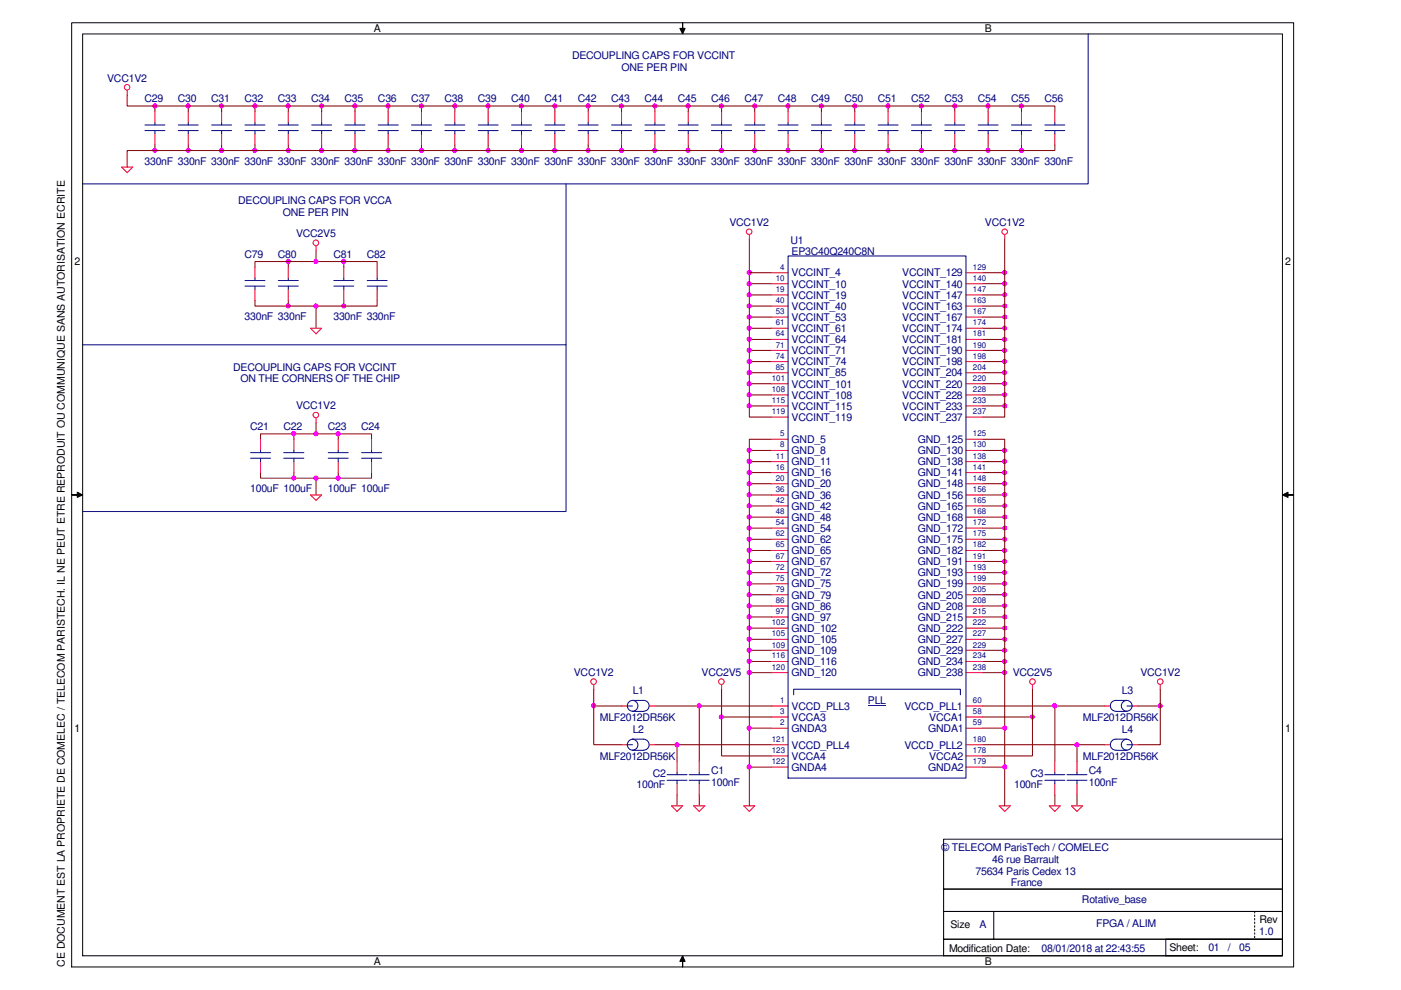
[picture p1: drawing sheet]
<svg xmlns="http://www.w3.org/2000/svg" width="297mm" height="210mm" viewBox="0 0 297 210" stroke-linecap="round" stroke-linejoin="round" font-family="sans-serif">
<defs><g id="words">
<g font-size="2.2">
<text x="79.3" y="6.8">A</text>
<text x="208.8" y="6.8">B</text>
<text x="15.8" y="56.3">2</text>
<text x="272.5" y="56.3">2</text>
<text x="15.8" y="155.2">1</text>
<text x="272.5" y="155.2">1</text>
<text x="201.5" y="196.8">Size</text>
<text x="267" y="195.7">Rev</text>
<text x="201.2" y="201.8">Modification Date:</text>
<text x="247.9" y="201.7">Sheet:</text>
<text x="13.7" y="205" transform="rotate(-90 13.7 205)">CE DOCUMENT EST LA PROPRIETE DE COMELEC / TELECOM PARISTECH. IL NE PEUT ETRE REPRODUIT OU COMMUNIQUE SANS AUTORISATION ECRITE</text>
<text x="79.3" y="204.6">A</text>
<text x="208.8" y="204.6">B</text>
</g>
<g font-size="2.2" fill="#00007f">
<text x="22.7" y="17.3">VCC1V2</text>
<text x="121.3" y="12.6">DECOUPLING CAPS FOR VCCINT</text>
<text x="131.8" y="15.1">ONE PER PIN</text>
<text x="30.6" y="21.7">C29</text>
<text x="37.7" y="21.7">C30</text>
<text x="44.8" y="21.7">C31</text>
<text x="51.9" y="21.7">C32</text>
<text x="58.9" y="21.7">C33</text>
<text x="66" y="21.7">C34</text>
<text x="73.1" y="21.7">C35</text>
<text x="80.1" y="21.7">C36</text>
<text x="87.2" y="21.7">C37</text>
<text x="94.2" y="21.7">C38</text>
<text x="101.3" y="21.7">C39</text>
<text x="108.4" y="21.7">C40</text>
<text x="115.4" y="21.7">C41</text>
<text x="122.5" y="21.7">C42</text>
<text x="129.6" y="21.7">C43</text>
<text x="136.6" y="21.7">C44</text>
<text x="143.7" y="21.7">C45</text>
<text x="150.8" y="21.7">C46</text>
<text x="157.9" y="21.7">C47</text>
<text x="164.9" y="21.7">C48</text>
<text x="172" y="21.7">C49</text>
<text x="179" y="21.7">C50</text>
<text x="186.1" y="21.7">C51</text>
<text x="193.2" y="21.7">C52</text>
<text x="200.2" y="21.7">C53</text>
<text x="207.3" y="21.7">C54</text>
<text x="214.4" y="21.7">C55</text>
<text x="221.4" y="21.7">C56</text>
<text x="30.6" y="34.9">330nF 330nF 330nF 330nF 330nF 330nF 330nF 330nF 330nF 330nF 330nF 330nF 330nF 330nF 330nF 330nF 330nF 330nF 330nF 330nF 330nF 330nF 330nF 330nF 330nF 330nF 330nF 330nF</text>
<text x="50.5" y="43.2">DECOUPLING CAPS FOR VCCA</text>
<text x="59.9" y="45.7">ONE PER PIN</text>
<text x="154.6" y="47.9">VCC1V2</text>
<text x="208.8" y="47.9">VCC1V2</text>
<text x="62.8" y="50.2">VCC2V5</text>
<text x="167.6" y="51.8">U1</text>
<text x="51.9" y="54.7">C79</text>
<text x="58.9" y="54.7">C80</text>
<text x="70.7" y="54.7">C81</text>
<text x="77.8" y="54.7">C82</text>
<text x="167.8" y="54.1">EP3C40Q240C8N</text>
<text x="167.8" y="58.6">VCCINT_4</text>
<text x="191.3" y="58.6">VCCINT_129</text>
<text x="167.8" y="61">VCCINT_10</text>
<text x="167.8" y="63.3">VCCINT_19</text>
<text x="167.8" y="65.7">VCCINT_40</text>
<text x="191.3" y="61">VCCINT_140</text>
<text x="191.3" y="63.3">VCCINT_147</text>
<text x="191.3" y="65.7">VCCINT_163</text>
<text x="51.9" y="67.9">330nF 330nF</text>
<text x="70.7" y="67.9">330nF 330nF</text>
<text x="167.8" y="68">VCCINT_53</text>
<text x="167.8" y="70.4">VCCINT_61</text>
<text x="191.3" y="68">VCCINT_167</text>
<text x="191.3" y="70.4">VCCINT_174</text>
<text x="167.8" y="72.7">VCCINT_64</text>
<text x="167.8" y="75.1">VCCINT_71</text>
<text x="167.8" y="77.4">VCCINT_74</text>
<text x="191.3" y="72.7">VCCINT_181</text>
<text x="191.3" y="75.1">VCCINT_190</text>
<text x="191.3" y="77.4">VCCINT_198</text>
<text x="49.4" y="78.6">DECOUPLING CAPS FOR VCCINT</text>
<text x="51" y="81">ON THE CORNERS OF THE CHIP</text>
<text x="167.8" y="79.8">VCCINT_85</text>
<text x="167.8" y="82.2">VCCINT_101</text>
<text x="191.3" y="79.8">VCCINT_204</text>
<text x="191.3" y="82.2">VCCINT_220</text>
<text x="62.8" y="86.8">VCC1V2</text>
<text x="167.8" y="84.5">VCCINT_108</text>
<text x="167.8" y="86.9">VCCINT_115</text>
<text x="167.8" y="89.2">VCCINT_119</text>
<text x="191.3" y="84.5">VCCINT_228</text>
<text x="191.3" y="86.9">VCCINT_233</text>
<text x="191.3" y="89.2">VCCINT_237</text>
<text x="53" y="91.1">C21</text>
<text x="60.1" y="91.1">C22</text>
<text x="69.5" y="91.1">C23</text>
<text x="76.6" y="91.1">C24</text>
<text x="167.8" y="93.9">GND_5</text>
<text x="194.6" y="93.9">GND_125</text>
<text x="167.8" y="101">GND_16</text>
<text x="167.8" y="98.6">GND_11</text>
<text x="167.8" y="96.3">GND_8</text>
<text x="194.6" y="101">GND_141</text>
<text x="194.6" y="98.6">GND_138</text>
<text x="194.6" y="96.3">GND_130</text>
<text x="53" y="104.4">100uF 100uF</text>
<text x="69.5" y="104.4">100uF 100uF</text>
<text x="167.8" y="105.7">GND_36</text>
<text x="167.8" y="103.3">GND_20</text>
<text x="194.6" y="105.7">GND_156</text>
<text x="194.6" y="103.3">GND_148</text>
<text x="167.8" y="112.8">GND_54</text>
<text x="167.8" y="110.4">GND_48</text>
<text x="167.8" y="108.1">GND_42</text>
<text x="194.6" y="112.8">GND_172</text>
<text x="194.6" y="110.4">GND_168</text>
<text x="194.6" y="108.1">GND_165</text>
<text x="167.8" y="119.8">GND_67</text>
<text x="167.8" y="117.5">GND_65</text>
<text x="167.8" y="115.1">GND_62</text>
<text x="194.6" y="119.8">GND_191</text>
<text x="194.6" y="117.5">GND_182</text>
<text x="194.6" y="115.1">GND_175</text>
<text x="167.8" y="124.5">GND_75</text>
<text x="167.8" y="122.2">GND_72</text>
<text x="194.6" y="124.5">GND_199</text>
<text x="194.6" y="122.2">GND_193</text>
<text x="167.8" y="131.6">GND_97</text>
<text x="167.8" y="129.2">GND_86</text>
<text x="167.8" y="126.9">GND_79</text>
<text x="194.6" y="131.6">GND_215</text>
<text x="194.6" y="129.2">GND_208</text>
<text x="194.6" y="126.9">GND_205</text>
<text x="167.8" y="136.3">GND_105</text>
<text x="167.8" y="134">GND_102</text>
<text x="194.6" y="136.3">GND_227</text>
<text x="194.6" y="134">GND_222</text>
<text x="121.7" y="143.3">VCC1V2</text>
<text x="148.8" y="143.3">VCC2V5</text>
<text x="167.8" y="143.4">GND_120</text>
<text x="167.8" y="141.1">GND_116</text>
<text x="167.8" y="138.7">GND_109</text>
<text x="194.6" y="143.4">GND_238</text>
<text x="194.6" y="141.1">GND_234</text>
<text x="194.6" y="138.7">GND_229</text>
<text x="214.7" y="143.3">VCC2V5</text>
<text x="241.8" y="143.3">VCC1V2</text>
<text x="134.2" y="147.2">L1</text>
<text x="184" y="149.3">PLL</text>
<text x="237.9" y="147.2">L3</text>
<text x="127.2" y="152.9">MLF2012DR56K</text>
<text x="134.2" y="155.4">L2</text>
<text x="167.8" y="152.8">VCCA3</text>
<text x="167.8" y="155.2">GNDA3</text>
<text x="167.8" y="150.5">VCCD_PLL3</text>
<text x="191.8" y="150.5">VCCD_PLL1</text>
<text x="196.8" y="155.2">GNDA1</text>
<text x="197" y="152.8">VCCA1</text>
<text x="229.6" y="152.9">MLF2012DR56K</text>
<text x="237.9" y="155.4">L4</text>
<text x="127.2" y="161.1">MLF2012DR56K</text>
<text x="167.8" y="161">VCCA4</text>
<text x="167.8" y="158.7">VCCD_PLL4</text>
<text x="191.8" y="158.7">VCCD_PLL2</text>
<text x="197" y="161">VCCA2</text>
<text x="229.6" y="161.1">MLF2012DR56K</text>
<text x="135" y="167">100nF</text>
<text x="138.4" y="164.7">C2</text>
<text x="150.8" y="166.8">100nF</text>
<text x="150.8" y="164.2">C1</text>
<text x="167.8" y="163.4">GNDA4</text>
<text x="196.8" y="163.4">GNDA2</text>
<text x="215" y="167">100nF</text>
<text x="218.5" y="164.7">C3</text>
<text x="230.8" y="166.8">100nF</text>
<text x="230.8" y="164.2">C4</text>
<text x="199.6" y="180.4">© TELECOM ParisTech / COMELEC</text>
<text x="206.8" y="185.4">75634 Paris Cedex 13</text>
<text x="210.4" y="182.9">46 rue Barrault</text>
<text x="214.3" y="187.9">France</text>
<text x="229.4" y="191.6">Rotative_base</text>
<text x="207.6" y="196.8">A</text>
<text x="232.4" y="196.5">FPGA / ALIM</text>
<text x="220.8" y="201.8">08/01/2018 at 22:43:55</text>
<text x="256.2" y="201.7">01</text>
<text x="260.3" y="201.7">/</text>
<text x="262.7" y="201.7">05</text>
<text x="267" y="198.2">1.0</text>
</g>
<g font-size="1.7" fill="#00007f">
<text x="164.5" y="59.6">10</text>
<text x="165.4" y="57.2">4</text>
<text x="206.3" y="57.2">129</text>
<text x="206.3" y="59.6">140</text>
<text x="164.5" y="61.9">19</text>
<text x="164.5" y="64.3">40</text>
<text x="206.3" y="61.9">147</text>
<text x="206.3" y="64.3">163</text>
<text x="164.5" y="66.6">53</text>
<text x="164.5" y="69">61</text>
<text x="164.5" y="71.3">64</text>
<text x="206.3" y="66.6">167</text>
<text x="206.3" y="69">174</text>
<text x="206.3" y="71.3">181</text>
<text x="164.5" y="73.7">71</text>
<text x="164.5" y="76">74</text>
<text x="206.3" y="73.7">190</text>
<text x="206.3" y="76">198</text>
<text x="163.7" y="80.8">101</text>
<text x="163.7" y="83.1">108</text>
<text x="164.5" y="78.4">85</text>
<text x="206.3" y="78.4">204</text>
<text x="206.3" y="80.8">220</text>
<text x="206.3" y="83.1">228</text>
<text x="163.7" y="85.5">115</text>
<text x="163.7" y="87.8">119</text>
<text x="206.3" y="85.5">233</text>
<text x="206.3" y="87.8">237</text>
<text x="165.4" y="92.5">5</text>
<text x="165.4" y="94.9">8</text>
<text x="206.3" y="92.5">125</text>
<text x="206.3" y="94.9">130</text>
<text x="164.5" y="97.2">11</text>
<text x="164.5" y="99.6">16</text>
<text x="164.5" y="101.9">20</text>
<text x="206.3" y="97.2">138</text>
<text x="206.3" y="99.6">141</text>
<text x="206.3" y="101.9">148</text>
<text x="164.5" y="104.3">36</text>
<text x="164.5" y="106.6">42</text>
<text x="206.3" y="104.3">156</text>
<text x="206.3" y="106.6">165</text>
<text x="164.5" y="109">48</text>
<text x="164.5" y="111.4">54</text>
<text x="164.5" y="113.7">62</text>
<text x="206.3" y="109">168</text>
<text x="206.3" y="111.4">172</text>
<text x="206.3" y="113.7">175</text>
<text x="164.5" y="116.1">65</text>
<text x="164.5" y="118.4">67</text>
<text x="206.3" y="116.1">182</text>
<text x="206.3" y="118.4">191</text>
<text x="164.5" y="120.8">72</text>
<text x="164.5" y="123.1">75</text>
<text x="164.5" y="125.5">79</text>
<text x="206.3" y="120.8">193</text>
<text x="206.3" y="123.1">199</text>
<text x="206.3" y="125.5">205</text>
<text x="164.5" y="127.8">86</text>
<text x="164.5" y="130.2">97</text>
<text x="206.3" y="127.8">208</text>
<text x="206.3" y="130.2">215</text>
<text x="163.7" y="132.5">102</text>
<text x="163.7" y="134.9">105</text>
<text x="163.7" y="137.3">109</text>
<text x="206.3" y="132.5">222</text>
<text x="206.3" y="134.9">227</text>
<text x="206.3" y="137.3">229</text>
<text x="163.7" y="139.6">116</text>
<text x="163.7" y="142">120</text>
<text x="206.3" y="139.6">234</text>
<text x="206.3" y="142">238</text>
<text x="165.4" y="149.1">1</text>
<text x="206.3" y="149.1">60</text>
<text x="165.4" y="151.4">3</text>
<text x="165.4" y="153.8">2</text>
<text x="206.3" y="151.4">58</text>
<text x="206.3" y="153.8">59</text>
<text x="163.7" y="157.3">121</text>
<text x="163.7" y="159.6">123</text>
<text x="206.3" y="157.3">180</text>
<text x="206.3" y="159.6">178</text>
<text x="163.7" y="162">122</text>
<text x="206.3" y="162">179</text>
</g>
</g></defs>
<path d="M208.3 95.5h4.7" fill="none" stroke="#7f0000" stroke-width=".21"/>
<circle cx="213" cy="95.5" r=".44" fill="#f0f"/>
<circle cx="213" cy="95.5" r=".44" fill="none" stroke="#f0f" stroke-width=".21"/>
<path d="M208.3 97.9h4.7" fill="none" stroke="#7f0000" stroke-width=".21"/>
<circle cx="213" cy="97.8" r=".45" fill="#f0f"/>
<circle cx="213" cy="97.8" r=".45" fill="none" stroke="#f0f" stroke-width=".21"/>
<path d="M208.3 100.2h4.7" fill="none" stroke="#7f0000" stroke-width=".21"/>
<circle cx="213" cy="100.2" r=".44" fill="#f0f"/>
<circle cx="213" cy="100.2" r=".44" fill="none" stroke="#f0f" stroke-width=".21"/>
<path d="M208.3 102.6h4.7" fill="none" stroke="#7f0000" stroke-width=".21"/>
<circle cx="213" cy="102.6" r=".44" fill="#f0f"/>
<circle cx="213" cy="102.6" r=".44" fill="none" stroke="#f0f" stroke-width=".21"/>
<path d="M208.3 104.9h4.7" fill="none" stroke="#7f0000" stroke-width=".21"/>
<circle cx="213" cy="104.9" r=".45" fill="#f0f"/>
<circle cx="213" cy="104.9" r=".45" fill="none" stroke="#f0f" stroke-width=".21"/>
<path d="M208.3 107.3h4.7" fill="none" stroke="#7f0000" stroke-width=".21"/>
<circle cx="213" cy="107.3" r=".44" fill="#f0f"/>
<circle cx="213" cy="107.3" r=".44" fill="none" stroke="#f0f" stroke-width=".21"/>
<path d="M208.3 109.6h4.7" fill="none" stroke="#7f0000" stroke-width=".21"/>
<circle cx="213" cy="109.6" r=".44" fill="#f0f"/>
<circle cx="213" cy="109.6" r=".44" fill="none" stroke="#f0f" stroke-width=".21"/>
<path d="M208.3 112h4.7" fill="none" stroke="#7f0000" stroke-width=".21"/>
<circle cx="213" cy="112" r=".44" fill="#f0f"/>
<circle cx="213" cy="112" r=".44" fill="none" stroke="#f0f" stroke-width=".21"/>
<path d="M208.3 114.3h4.7" fill="none" stroke="#7f0000" stroke-width=".21"/>
<circle cx="213" cy="114.3" r=".44" fill="#f0f"/>
<circle cx="213" cy="114.3" r=".44" fill="none" stroke="#f0f" stroke-width=".21"/>
<path d="M208.3 116.7h4.7" fill="none" stroke="#7f0000" stroke-width=".21"/>
<circle cx="213" cy="116.7" r=".44" fill="#f0f"/>
<circle cx="213" cy="116.7" r=".44" fill="none" stroke="#f0f" stroke-width=".21"/>
<path d="M208.3 119h4.7" fill="none" stroke="#7f0000" stroke-width=".21"/>
<circle cx="213" cy="119" r=".44" fill="#f0f"/>
<circle cx="213" cy="119" r=".44" fill="none" stroke="#f0f" stroke-width=".21"/>
<path d="M208.3 121.4h4.7" fill="none" stroke="#7f0000" stroke-width=".21"/>
<circle cx="213" cy="121.4" r=".44" fill="#f0f"/>
<circle cx="213" cy="121.4" r=".44" fill="none" stroke="#f0f" stroke-width=".21"/>
<path d="M208.3 123.8h4.7" fill="none" stroke="#7f0000" stroke-width=".21"/>
<circle cx="213" cy="123.7" r=".45" fill="#f0f"/>
<circle cx="213" cy="123.7" r=".45" fill="none" stroke="#f0f" stroke-width=".21"/>
<path d="M208.3 126.1h4.7" fill="none" stroke="#7f0000" stroke-width=".21"/>
<circle cx="213" cy="126.1" r=".44" fill="#f0f"/>
<circle cx="213" cy="126.1" r=".44" fill="none" stroke="#f0f" stroke-width=".21"/>
<path d="M208.3 128.5h4.7" fill="none" stroke="#7f0000" stroke-width=".21"/>
<circle cx="213" cy="128.5" r=".44" fill="#f0f"/>
<circle cx="213" cy="128.5" r=".44" fill="none" stroke="#f0f" stroke-width=".21"/>
<path d="M208.3 130.8h4.7" fill="none" stroke="#7f0000" stroke-width=".21"/>
<circle cx="213" cy="130.8" r=".44" fill="#f0f"/>
<circle cx="213" cy="130.8" r=".44" fill="none" stroke="#f0f" stroke-width=".21"/>
<path d="M208.3 133.2h4.7" fill="none" stroke="#7f0000" stroke-width=".21"/>
<circle cx="213" cy="133.2" r=".44" fill="#f0f"/>
<circle cx="213" cy="133.2" r=".44" fill="none" stroke="#f0f" stroke-width=".21"/>
<path d="M208.3 135.6h4.7" fill="none" stroke="#7f0000" stroke-width=".21"/>
<circle cx="213" cy="135.5" r=".44" fill="#f0f"/>
<circle cx="213" cy="135.5" r=".44" fill="none" stroke="#f0f" stroke-width=".21"/>
<path d="M208.3 137.9h4.7" fill="none" stroke="#7f0000" stroke-width=".21"/>
<circle cx="213" cy="137.9" r=".44" fill="#f0f"/>
<circle cx="213" cy="137.9" r=".44" fill="none" stroke="#f0f" stroke-width=".21"/>
<path d="M208.3 140.3h4.7" fill="none" stroke="#7f0000" stroke-width=".21"/>
<circle cx="213" cy="140.2" r=".44" fill="#f0f"/>
<circle cx="213" cy="140.2" r=".44" fill="none" stroke="#f0f" stroke-width=".21"/>
<path d="M208.3 142.6h4.7" fill="none" stroke="#7f0000" stroke-width=".21"/>
<circle cx="213" cy="142.6" r=".44" fill="#f0f"/>
<circle cx="213" cy="142.6" r=".44" fill="none" stroke="#f0f" stroke-width=".21"/>
<path d="M158.9 95.5h4.7" fill="none" stroke="#7f0000" stroke-width=".21"/>
<circle cx="158.8" cy="95.5" r=".45" fill="#f0f"/>
<circle cx="158.8" cy="95.5" r=".45" fill="none" stroke="#f0f" stroke-width=".21"/>
<path d="M158.9 97.9h4.7" fill="none" stroke="#7f0000" stroke-width=".21"/>
<circle cx="158.8" cy="97.8" r=".46" fill="#f0f"/>
<circle cx="158.8" cy="97.8" r=".46" fill="none" stroke="#f0f" stroke-width=".21"/>
<path d="M158.9 100.2h4.7" fill="none" stroke="#7f0000" stroke-width=".21"/>
<circle cx="158.8" cy="100.2" r=".46" fill="#f0f"/>
<circle cx="158.8" cy="100.2" r=".46" fill="none" stroke="#f0f" stroke-width=".21"/>
<path d="M158.9 102.6h4.7" fill="none" stroke="#7f0000" stroke-width=".21"/>
<circle cx="158.8" cy="102.6" r=".45" fill="#f0f"/>
<circle cx="158.8" cy="102.6" r=".45" fill="none" stroke="#f0f" stroke-width=".21"/>
<path d="M158.9 104.9h4.7" fill="none" stroke="#7f0000" stroke-width=".21"/>
<circle cx="158.8" cy="104.9" r=".46" fill="#f0f"/>
<circle cx="158.8" cy="104.9" r=".46" fill="none" stroke="#f0f" stroke-width=".21"/>
<path d="M158.9 107.3h4.7" fill="none" stroke="#7f0000" stroke-width=".21"/>
<circle cx="158.8" cy="107.3" r=".45" fill="#f0f"/>
<circle cx="158.8" cy="107.3" r=".45" fill="none" stroke="#f0f" stroke-width=".21"/>
<path d="M158.9 109.6h4.7" fill="none" stroke="#7f0000" stroke-width=".21"/>
<circle cx="158.8" cy="109.6" r=".46" fill="#f0f"/>
<circle cx="158.8" cy="109.6" r=".46" fill="none" stroke="#f0f" stroke-width=".21"/>
<path d="M158.9 112h4.7" fill="none" stroke="#7f0000" stroke-width=".21"/>
<circle cx="158.8" cy="112" r=".46" fill="#f0f"/>
<circle cx="158.8" cy="112" r=".46" fill="none" stroke="#f0f" stroke-width=".21"/>
<path d="M158.9 114.3h4.7" fill="none" stroke="#7f0000" stroke-width=".21"/>
<circle cx="158.8" cy="114.3" r=".45" fill="#f0f"/>
<circle cx="158.8" cy="114.3" r=".45" fill="none" stroke="#f0f" stroke-width=".21"/>
<path d="M158.9 116.7h4.7" fill="none" stroke="#7f0000" stroke-width=".21"/>
<circle cx="158.8" cy="116.7" r=".46" fill="#f0f"/>
<circle cx="158.8" cy="116.7" r=".46" fill="none" stroke="#f0f" stroke-width=".21"/>
<path d="M158.9 119h4.7" fill="none" stroke="#7f0000" stroke-width=".21"/>
<circle cx="158.8" cy="119" r=".46" fill="#f0f"/>
<circle cx="158.8" cy="119" r=".46" fill="none" stroke="#f0f" stroke-width=".21"/>
<path d="M158.9 121.4h4.7" fill="none" stroke="#7f0000" stroke-width=".21"/>
<circle cx="158.8" cy="121.4" r=".45" fill="#f0f"/>
<circle cx="158.8" cy="121.4" r=".45" fill="none" stroke="#f0f" stroke-width=".21"/>
<path d="M158.9 123.8h4.7" fill="none" stroke="#7f0000" stroke-width=".21"/>
<circle cx="158.8" cy="123.7" r=".46" fill="#f0f"/>
<circle cx="158.8" cy="123.7" r=".46" fill="none" stroke="#f0f" stroke-width=".21"/>
<path d="M158.9 126.1h4.7" fill="none" stroke="#7f0000" stroke-width=".21"/>
<circle cx="158.8" cy="126.1" r=".45" fill="#f0f"/>
<circle cx="158.8" cy="126.1" r=".45" fill="none" stroke="#f0f" stroke-width=".21"/>
<path d="M158.9 128.5h4.7" fill="none" stroke="#7f0000" stroke-width=".21"/>
<circle cx="158.8" cy="128.5" r=".46" fill="#f0f"/>
<circle cx="158.8" cy="128.5" r=".46" fill="none" stroke="#f0f" stroke-width=".21"/>
<path d="M158.9 130.8h4.7" fill="none" stroke="#7f0000" stroke-width=".21"/>
<circle cx="158.8" cy="130.8" r=".46" fill="#f0f"/>
<circle cx="158.8" cy="130.8" r=".46" fill="none" stroke="#f0f" stroke-width=".21"/>
<path d="M158.9 133.2h4.7" fill="none" stroke="#7f0000" stroke-width=".21"/>
<circle cx="158.8" cy="133.2" r=".45" fill="#f0f"/>
<circle cx="158.8" cy="133.2" r=".45" fill="none" stroke="#f0f" stroke-width=".21"/>
<path d="M158.9 135.6h4.7" fill="none" stroke="#7f0000" stroke-width=".21"/>
<circle cx="158.8" cy="135.5" r=".46" fill="#f0f"/>
<circle cx="158.8" cy="135.5" r=".46" fill="none" stroke="#f0f" stroke-width=".21"/>
<path d="M158.9 137.9h4.7" fill="none" stroke="#7f0000" stroke-width=".21"/>
<circle cx="158.8" cy="137.9" r=".46" fill="#f0f"/>
<circle cx="158.8" cy="137.9" r=".46" fill="none" stroke="#f0f" stroke-width=".21"/>
<path d="M158.9 140.3h4.7" fill="none" stroke="#7f0000" stroke-width=".21"/>
<circle cx="158.8" cy="140.2" r=".45" fill="#f0f"/>
<circle cx="158.8" cy="140.2" r=".45" fill="none" stroke="#f0f" stroke-width=".21"/>
<path d="M158.9 142.6h4.7" fill="none" stroke="#7f0000" stroke-width=".21"/>
<circle cx="158.8" cy="142.6" r=".46" fill="#f0f"/>
<circle cx="158.8" cy="142.6" r=".46" fill="none" stroke="#f0f" stroke-width=".21"/>
<path d="M158.9 60.2h4.7" fill="none" stroke="#7f0000" stroke-width=".21"/>
<circle cx="158.8" cy="60.2" r=".46" fill="#f0f"/>
<circle cx="158.8" cy="60.2" r=".46" fill="none" stroke="#f0f" stroke-width=".21"/>
<path d="M158.9 62.5h4.7" fill="none" stroke="#7f0000" stroke-width=".21"/>
<circle cx="158.8" cy="62.5" r=".45" fill="#f0f"/>
<circle cx="158.8" cy="62.5" r=".45" fill="none" stroke="#f0f" stroke-width=".21"/>
<path d="M158.9 64.9h4.7" fill="none" stroke="#7f0000" stroke-width=".21"/>
<circle cx="158.8" cy="64.9" r=".46" fill="#f0f"/>
<circle cx="158.8" cy="64.9" r=".46" fill="none" stroke="#f0f" stroke-width=".21"/>
<path d="M158.9 67.2h4.7" fill="none" stroke="#7f0000" stroke-width=".21"/>
<circle cx="158.8" cy="67.2" r=".46" fill="#f0f"/>
<circle cx="158.8" cy="67.2" r=".46" fill="none" stroke="#f0f" stroke-width=".21"/>
<path d="M158.9 69.6h4.7" fill="none" stroke="#7f0000" stroke-width=".21"/>
<circle cx="158.8" cy="69.6" r=".45" fill="#f0f"/>
<circle cx="158.8" cy="69.6" r=".45" fill="none" stroke="#f0f" stroke-width=".21"/>
<path d="M158.9 72h4.7" fill="none" stroke="#7f0000" stroke-width=".21"/>
<circle cx="158.8" cy="71.9" r=".46" fill="#f0f"/>
<circle cx="158.8" cy="71.9" r=".46" fill="none" stroke="#f0f" stroke-width=".21"/>
<path d="M158.9 74.3h4.7" fill="none" stroke="#7f0000" stroke-width=".21"/>
<circle cx="158.8" cy="74.3" r=".46" fill="#f0f"/>
<circle cx="158.8" cy="74.3" r=".46" fill="none" stroke="#f0f" stroke-width=".21"/>
<path d="M158.9 76.7h4.7" fill="none" stroke="#7f0000" stroke-width=".21"/>
<circle cx="158.8" cy="76.6" r=".45" fill="#f0f"/>
<circle cx="158.8" cy="76.6" r=".45" fill="none" stroke="#f0f" stroke-width=".21"/>
<path d="M158.9 79h4.7" fill="none" stroke="#7f0000" stroke-width=".21"/>
<circle cx="158.8" cy="79" r=".46" fill="#f0f"/>
<circle cx="158.8" cy="79" r=".46" fill="none" stroke="#f0f" stroke-width=".21"/>
<path d="M158.9 81.4h4.7" fill="none" stroke="#7f0000" stroke-width=".21"/>
<circle cx="158.8" cy="81.3" r=".45" fill="#f0f"/>
<circle cx="158.8" cy="81.3" r=".45" fill="none" stroke="#f0f" stroke-width=".21"/>
<path d="M158.9 83.7h4.7" fill="none" stroke="#7f0000" stroke-width=".21"/>
<circle cx="158.8" cy="83.7" r=".46" fill="#f0f"/>
<circle cx="158.8" cy="83.7" r=".46" fill="none" stroke="#f0f" stroke-width=".21"/>
<path d="M158.9 86.1h4.7" fill="none" stroke="#7f0000" stroke-width=".21"/>
<circle cx="158.8" cy="86" r=".46" fill="#f0f"/>
<circle cx="158.8" cy="86" r=".46" fill="none" stroke="#f0f" stroke-width=".21"/>
<path d="M158.9 57.8v30.6h4.7" fill="none" stroke="#7f0000" stroke-width=".21"/>
<circle cx="158.8" cy="57.8" r=".46" fill="#f0f"/>
<circle cx="158.8" cy="57.8" r=".46" fill="none" stroke="#f0f" stroke-width=".21"/>
<path d="M208.3 57.8h4.7" fill="none" stroke="#7f0000" stroke-width=".21"/>
<circle cx="213" cy="57.8" r=".44" fill="#f0f"/>
<circle cx="213" cy="57.8" r=".44" fill="none" stroke="#f0f" stroke-width=".21"/>
<path d="M208.3 60.2h4.7" fill="none" stroke="#7f0000" stroke-width=".21"/>
<circle cx="213" cy="60.2" r=".45" fill="#f0f"/>
<circle cx="213" cy="60.2" r=".45" fill="none" stroke="#f0f" stroke-width=".21"/>
<path d="M208.3 62.5h4.7" fill="none" stroke="#7f0000" stroke-width=".21"/>
<circle cx="213" cy="62.5" r=".44" fill="#f0f"/>
<circle cx="213" cy="62.5" r=".44" fill="none" stroke="#f0f" stroke-width=".21"/>
<path d="M208.3 64.9h4.7" fill="none" stroke="#7f0000" stroke-width=".21"/>
<circle cx="213" cy="64.9" r=".44" fill="#f0f"/>
<circle cx="213" cy="64.9" r=".44" fill="none" stroke="#f0f" stroke-width=".21"/>
<path d="M208.3 67.2h4.7" fill="none" stroke="#7f0000" stroke-width=".21"/>
<circle cx="213" cy="67.2" r=".44" fill="#f0f"/>
<circle cx="213" cy="67.2" r=".44" fill="none" stroke="#f0f" stroke-width=".21"/>
<path d="M208.3 69.6h4.7" fill="none" stroke="#7f0000" stroke-width=".21"/>
<circle cx="213" cy="69.6" r=".44" fill="#f0f"/>
<circle cx="213" cy="69.6" r=".44" fill="none" stroke="#f0f" stroke-width=".21"/>
<path d="M208.3 72h4.7" fill="none" stroke="#7f0000" stroke-width=".21"/>
<circle cx="213" cy="71.9" r=".44" fill="#f0f"/>
<circle cx="213" cy="71.9" r=".44" fill="none" stroke="#f0f" stroke-width=".21"/>
<path d="M208.3 74.3h4.7" fill="none" stroke="#7f0000" stroke-width=".21"/>
<circle cx="213" cy="74.3" r=".44" fill="#f0f"/>
<circle cx="213" cy="74.3" r=".44" fill="none" stroke="#f0f" stroke-width=".21"/>
<path d="M208.3 76.7h4.7" fill="none" stroke="#7f0000" stroke-width=".21"/>
<circle cx="213" cy="76.6" r=".44" fill="#f0f"/>
<circle cx="213" cy="76.6" r=".44" fill="none" stroke="#f0f" stroke-width=".21"/>
<path d="M208.3 79h4.7" fill="none" stroke="#7f0000" stroke-width=".21"/>
<circle cx="213" cy="79" r=".45" fill="#f0f"/>
<circle cx="213" cy="79" r=".45" fill="none" stroke="#f0f" stroke-width=".21"/>
<path d="M208.3 81.4h4.7" fill="none" stroke="#7f0000" stroke-width=".21"/>
<circle cx="213" cy="81.3" r=".44" fill="#f0f"/>
<circle cx="213" cy="81.3" r=".44" fill="none" stroke="#f0f" stroke-width=".21"/>
<path d="M208.3 83.7h4.7" fill="none" stroke="#7f0000" stroke-width=".21"/>
<circle cx="213" cy="83.7" r=".44" fill="#f0f"/>
<circle cx="213" cy="83.7" r=".44" fill="none" stroke="#f0f" stroke-width=".21"/>
<path d="M208.3 86.1h4.7" fill="none" stroke="#7f0000" stroke-width=".21"/>
<circle cx="213" cy="86" r=".44" fill="#f0f"/>
<circle cx="213" cy="86" r=".44" fill="none" stroke="#f0f" stroke-width=".21"/>
<path d="M158.9 50.8v7h4.7M213 50.8v37.6h-4.7M153 152h10.6" fill="none" stroke="#7f0000" stroke-width=".21"/>
<circle cx="153" cy="152" r=".45" fill="#f0f"/>
<circle cx="153" cy="152" r=".45" fill="none" stroke="#f0f" stroke-width=".21"/>
<path d="M153 146.1v14.2h10.6M208.3 152h10.6" fill="none" stroke="#7f0000" stroke-width=".21"/>
<circle cx="218.9" cy="152" r=".44" fill="#f0f"/>
<circle cx="218.9" cy="152" r=".44" fill="none" stroke="#f0f" stroke-width=".21"/>
<path d="M163.6 93.1h-4.7v77.8M218.9 146.1v14.2h-10.6M158.9 162.6h4.7" fill="none" stroke="#7f0000" stroke-width=".21"/>
<circle cx="158.8" cy="162.6" r=".46" fill="#f0f"/>
<circle cx="158.8" cy="162.6" r=".46" fill="none" stroke="#f0f" stroke-width=".21"/>
<path d="M158.9 154.4h4.7" fill="none" stroke="#7f0000" stroke-width=".21"/>
<circle cx="158.8" cy="154.4" r=".46" fill="#f0f"/>
<circle cx="158.8" cy="154.4" r=".46" fill="none" stroke="#f0f" stroke-width=".21"/>
<path d="M208.3 93.1h4.7v77.8M208.3 154.4h4.7" fill="none" stroke="#7f0000" stroke-width=".21"/>
<circle cx="213" cy="154.4" r=".44" fill="#f0f"/>
<circle cx="213" cy="154.4" r=".44" fill="none" stroke="#f0f" stroke-width=".21"/>
<path d="M208.3 162.6h4.7" fill="none" stroke="#7f0000" stroke-width=".21"/>
<circle cx="213" cy="162.6" r=".45" fill="#f0f"/>
<circle cx="213" cy="162.6" r=".45" fill="none" stroke="#f0f" stroke-width=".21"/>
<path d="M125.9 149.7h5.9M138.8 149.7h24.8" fill="none" stroke="#7f0000" stroke-width=".21"/>
<circle cx="125.9" cy="149.6" r=".46" fill="#f0f"/>
<circle cx="125.9" cy="149.6" r=".46" fill="none" stroke="#f0f" stroke-width=".21"/>
<path d="M125.9 146.1v11.8h5.9M138.8 157.9h24.8M148.2 149.7v11.8" fill="none" stroke="#7f0000" stroke-width=".21"/>
<circle cx="148.2" cy="149.6" r=".45" fill="#f0f"/>
<circle cx="148.2" cy="149.6" r=".45" fill="none" stroke="#f0f" stroke-width=".21"/>
<path d="M143.5 157.9v3.6M148.2 168.5v2.4" fill="none" stroke="#7f0000" stroke-width=".21"/>
<circle cx="143.5" cy="157.9" r=".45" fill="#f0f"/>
<circle cx="143.5" cy="157.9" r=".45" fill="none" stroke="#f0f" stroke-width=".21"/>
<path d="M208.3 149.7h25.9M223.6 149.7v11.8M143.5 168.5v2.4" fill="none" stroke="#7f0000" stroke-width=".21"/>
<circle cx="223.6" cy="149.6" r=".46" fill="#f0f"/>
<circle cx="223.6" cy="149.6" r=".46" fill="none" stroke="#f0f" stroke-width=".21"/>
<path d="M241.3 149.7h4.7" fill="none" stroke="#7f0000" stroke-width=".21"/>
<circle cx="246" cy="149.6" r=".45" fill="#f0f"/>
<circle cx="246" cy="149.6" r=".45" fill="none" stroke="#f0f" stroke-width=".21"/>
<path d="M208.3 157.9h25.9M228.3 157.9v3.6M246 146.1v11.8h-4.7" fill="none" stroke="#7f0000" stroke-width=".21"/>
<circle cx="228.3" cy="157.9" r=".45" fill="#f0f"/>
<circle cx="228.3" cy="157.9" r=".45" fill="none" stroke="#f0f" stroke-width=".21"/>
<path d="M32.8 22.5v1.2M223.6 168.5v2.4M228.3 168.5v2.4" fill="none" stroke="#7f0000" stroke-width=".21"/>
<circle cx="32.8" cy="22.5" r=".44" fill="#f0f"/>
<circle cx="32.8" cy="22.5" r=".44" fill="none" stroke="#f0f" stroke-width=".21"/>
<path d="M39.9 22.5v1.2" fill="none" stroke="#7f0000" stroke-width=".21"/>
<circle cx="39.9" cy="22.5" r=".45" fill="#f0f"/>
<circle cx="39.9" cy="22.5" r=".45" fill="none" stroke="#f0f" stroke-width=".21"/>
<path d="M47 22.5v1.2" fill="none" stroke="#7f0000" stroke-width=".21"/>
<circle cx="47" cy="22.5" r=".45" fill="#f0f"/>
<circle cx="47" cy="22.5" r=".45" fill="none" stroke="#f0f" stroke-width=".21"/>
<path d="M54.1 22.5v1.2" fill="none" stroke="#7f0000" stroke-width=".21"/>
<circle cx="54" cy="22.5" r=".45" fill="#f0f"/>
<circle cx="54" cy="22.5" r=".45" fill="none" stroke="#f0f" stroke-width=".21"/>
<path d="M61.1 22.5v1.2" fill="none" stroke="#7f0000" stroke-width=".21"/>
<circle cx="61.1" cy="22.5" r=".45" fill="#f0f"/>
<circle cx="61.1" cy="22.5" r=".45" fill="none" stroke="#f0f" stroke-width=".21"/>
<path d="M68.2 22.5v1.2" fill="none" stroke="#7f0000" stroke-width=".21"/>
<circle cx="68.2" cy="22.5" r=".45" fill="#f0f"/>
<circle cx="68.2" cy="22.5" r=".45" fill="none" stroke="#f0f" stroke-width=".21"/>
<path d="M75.3 22.5v1.2" fill="none" stroke="#7f0000" stroke-width=".21"/>
<circle cx="75.2" cy="22.5" r=".46" fill="#f0f"/>
<circle cx="75.2" cy="22.5" r=".46" fill="none" stroke="#f0f" stroke-width=".21"/>
<path d="M82.3 22.5v1.2" fill="none" stroke="#7f0000" stroke-width=".21"/>
<circle cx="82.3" cy="22.5" r=".44" fill="#f0f"/>
<circle cx="82.3" cy="22.5" r=".44" fill="none" stroke="#f0f" stroke-width=".21"/>
<path d="M89.4 22.5v1.2" fill="none" stroke="#7f0000" stroke-width=".21"/>
<circle cx="89.3" cy="22.5" r=".44" fill="#f0f"/>
<circle cx="89.3" cy="22.5" r=".44" fill="none" stroke="#f0f" stroke-width=".21"/>
<path d="M96.4 22.5v1.2" fill="none" stroke="#7f0000" stroke-width=".21"/>
<circle cx="96.4" cy="22.5" r=".44" fill="#f0f"/>
<circle cx="96.4" cy="22.5" r=".44" fill="none" stroke="#f0f" stroke-width=".21"/>
<path d="M103.5 22.5v1.2" fill="none" stroke="#7f0000" stroke-width=".21"/>
<circle cx="103.5" cy="22.5" r=".44" fill="#f0f"/>
<circle cx="103.5" cy="22.5" r=".44" fill="none" stroke="#f0f" stroke-width=".21"/>
<path d="M110.6 22.5v1.2" fill="none" stroke="#7f0000" stroke-width=".21"/>
<circle cx="110.6" cy="22.5" r=".44" fill="#f0f"/>
<circle cx="110.6" cy="22.5" r=".44" fill="none" stroke="#f0f" stroke-width=".21"/>
<path d="M117.6 22.5v1.2" fill="none" stroke="#7f0000" stroke-width=".21"/>
<circle cx="117.6" cy="22.5" r=".45" fill="#f0f"/>
<circle cx="117.6" cy="22.5" r=".45" fill="none" stroke="#f0f" stroke-width=".21"/>
<path d="M124.7 22.5v1.2" fill="none" stroke="#7f0000" stroke-width=".21"/>
<circle cx="124.7" cy="22.5" r=".45" fill="#f0f"/>
<circle cx="124.7" cy="22.5" r=".45" fill="none" stroke="#f0f" stroke-width=".21"/>
<path d="M131.8 22.5v1.2" fill="none" stroke="#7f0000" stroke-width=".21"/>
<circle cx="131.8" cy="22.5" r=".45" fill="#f0f"/>
<circle cx="131.8" cy="22.5" r=".45" fill="none" stroke="#f0f" stroke-width=".21"/>
<path d="M138.8 22.5v1.2" fill="none" stroke="#7f0000" stroke-width=".21"/>
<circle cx="138.8" cy="22.5" r=".45" fill="#f0f"/>
<circle cx="138.8" cy="22.5" r=".45" fill="none" stroke="#f0f" stroke-width=".21"/>
<path d="M145.9 22.5v1.2" fill="none" stroke="#7f0000" stroke-width=".21"/>
<circle cx="145.9" cy="22.5" r=".46" fill="#f0f"/>
<circle cx="145.9" cy="22.5" r=".46" fill="none" stroke="#f0f" stroke-width=".21"/>
<path d="M153 22.5v1.2" fill="none" stroke="#7f0000" stroke-width=".21"/>
<circle cx="153" cy="22.5" r=".46" fill="#f0f"/>
<circle cx="153" cy="22.5" r=".46" fill="none" stroke="#f0f" stroke-width=".21"/>
<path d="M160 22.5v1.2" fill="none" stroke="#7f0000" stroke-width=".21"/>
<circle cx="160" cy="22.5" r=".44" fill="#f0f"/>
<circle cx="160" cy="22.5" r=".44" fill="none" stroke="#f0f" stroke-width=".21"/>
<path d="M167.1 22.5v1.2" fill="none" stroke="#7f0000" stroke-width=".21"/>
<circle cx="167.1" cy="22.5" r=".44" fill="#f0f"/>
<circle cx="167.1" cy="22.5" r=".44" fill="none" stroke="#f0f" stroke-width=".21"/>
<path d="M195.4 22.5v1.2" fill="none" stroke="#7f0000" stroke-width=".21"/>
<circle cx="195.3" cy="22.5" r=".45" fill="#f0f"/>
<circle cx="195.3" cy="22.5" r=".45" fill="none" stroke="#f0f" stroke-width=".21"/>
<path d="M174.2 22.5v1.2" fill="none" stroke="#7f0000" stroke-width=".21"/>
<circle cx="174.1" cy="22.5" r=".44" fill="#f0f"/>
<circle cx="174.1" cy="22.5" r=".44" fill="none" stroke="#f0f" stroke-width=".21"/>
<path d="M181.2 22.5v1.2" fill="none" stroke="#7f0000" stroke-width=".21"/>
<circle cx="181.2" cy="22.5" r=".44" fill="#f0f"/>
<circle cx="181.2" cy="22.5" r=".44" fill="none" stroke="#f0f" stroke-width=".21"/>
<path d="M188.3 22.5v1.2" fill="none" stroke="#7f0000" stroke-width=".21"/>
<circle cx="188.3" cy="22.5" r=".44" fill="#f0f"/>
<circle cx="188.3" cy="22.5" r=".44" fill="none" stroke="#f0f" stroke-width=".21"/>
<path d="M202.4 22.5v1.2" fill="none" stroke="#7f0000" stroke-width=".21"/>
<circle cx="202.4" cy="22.5" r=".45" fill="#f0f"/>
<circle cx="202.4" cy="22.5" r=".45" fill="none" stroke="#f0f" stroke-width=".21"/>
<path d="M209.5 22.5v1.2" fill="none" stroke="#7f0000" stroke-width=".21"/>
<circle cx="209.5" cy="22.5" r=".45" fill="#f0f"/>
<circle cx="209.5" cy="22.5" r=".45" fill="none" stroke="#f0f" stroke-width=".21"/>
<path d="M216.6 22.5v1.2" fill="none" stroke="#7f0000" stroke-width=".21"/>
<circle cx="216.5" cy="22.5" r=".45" fill="#f0f"/>
<circle cx="216.5" cy="22.5" r=".45" fill="none" stroke="#f0f" stroke-width=".21"/>
<path d="M32.8 30.7v1.2" fill="none" stroke="#7f0000" stroke-width=".21"/>
<circle cx="32.8" cy="31.9" r=".44" fill="#f0f"/>
<circle cx="32.8" cy="31.9" r=".44" fill="none" stroke="#f0f" stroke-width=".21"/>
<path d="M39.9 30.7v1.2" fill="none" stroke="#7f0000" stroke-width=".21"/>
<circle cx="39.9" cy="31.9" r=".44" fill="#f0f"/>
<circle cx="39.9" cy="31.9" r=".44" fill="none" stroke="#f0f" stroke-width=".21"/>
<path d="M47 30.7v1.2" fill="none" stroke="#7f0000" stroke-width=".21"/>
<circle cx="47" cy="31.9" r=".45" fill="#f0f"/>
<circle cx="47" cy="31.9" r=".45" fill="none" stroke="#f0f" stroke-width=".21"/>
<path d="M54.1 30.7v1.2" fill="none" stroke="#7f0000" stroke-width=".21"/>
<circle cx="54" cy="31.9" r=".45" fill="#f0f"/>
<circle cx="54" cy="31.9" r=".45" fill="none" stroke="#f0f" stroke-width=".21"/>
<path d="M61.1 30.7v1.2" fill="none" stroke="#7f0000" stroke-width=".21"/>
<circle cx="61.1" cy="31.9" r=".45" fill="#f0f"/>
<circle cx="61.1" cy="31.9" r=".45" fill="none" stroke="#f0f" stroke-width=".21"/>
<path d="M68.2 30.7v1.2" fill="none" stroke="#7f0000" stroke-width=".21"/>
<circle cx="68.2" cy="31.9" r=".45" fill="#f0f"/>
<circle cx="68.2" cy="31.9" r=".45" fill="none" stroke="#f0f" stroke-width=".21"/>
<path d="M75.3 30.7v1.2" fill="none" stroke="#7f0000" stroke-width=".21"/>
<circle cx="75.2" cy="31.9" r=".45" fill="#f0f"/>
<circle cx="75.2" cy="31.9" r=".45" fill="none" stroke="#f0f" stroke-width=".21"/>
<path d="M82.3 30.7v1.2" fill="none" stroke="#7f0000" stroke-width=".21"/>
<circle cx="82.3" cy="31.9" r=".44" fill="#f0f"/>
<circle cx="82.3" cy="31.9" r=".44" fill="none" stroke="#f0f" stroke-width=".21"/>
<path d="M89.4 30.7v1.2" fill="none" stroke="#7f0000" stroke-width=".21"/>
<circle cx="89.3" cy="31.9" r=".44" fill="#f0f"/>
<circle cx="89.3" cy="31.9" r=".44" fill="none" stroke="#f0f" stroke-width=".21"/>
<path d="M96.4 30.7v1.2" fill="none" stroke="#7f0000" stroke-width=".21"/>
<circle cx="96.4" cy="31.9" r=".44" fill="#f0f"/>
<circle cx="96.4" cy="31.9" r=".44" fill="none" stroke="#f0f" stroke-width=".21"/>
<path d="M103.5 30.7v1.2" fill="none" stroke="#7f0000" stroke-width=".21"/>
<circle cx="103.5" cy="31.9" r=".44" fill="#f0f"/>
<circle cx="103.5" cy="31.9" r=".44" fill="none" stroke="#f0f" stroke-width=".21"/>
<path d="M110.6 30.7v1.2" fill="none" stroke="#7f0000" stroke-width=".21"/>
<circle cx="110.6" cy="31.9" r=".44" fill="#f0f"/>
<circle cx="110.6" cy="31.9" r=".44" fill="none" stroke="#f0f" stroke-width=".21"/>
<path d="M117.6 30.7v1.2" fill="none" stroke="#7f0000" stroke-width=".21"/>
<circle cx="117.6" cy="31.9" r=".44" fill="#f0f"/>
<circle cx="117.6" cy="31.9" r=".44" fill="none" stroke="#f0f" stroke-width=".21"/>
<path d="M124.7 30.7v1.2" fill="none" stroke="#7f0000" stroke-width=".21"/>
<circle cx="124.7" cy="31.9" r=".45" fill="#f0f"/>
<circle cx="124.7" cy="31.9" r=".45" fill="none" stroke="#f0f" stroke-width=".21"/>
<path d="M131.8 30.7v1.2" fill="none" stroke="#7f0000" stroke-width=".21"/>
<circle cx="131.8" cy="31.9" r=".45" fill="#f0f"/>
<circle cx="131.8" cy="31.9" r=".45" fill="none" stroke="#f0f" stroke-width=".21"/>
<path d="M138.8 30.7v1.2" fill="none" stroke="#7f0000" stroke-width=".21"/>
<circle cx="138.8" cy="31.9" r=".45" fill="#f0f"/>
<circle cx="138.8" cy="31.9" r=".45" fill="none" stroke="#f0f" stroke-width=".21"/>
<path d="M145.9 30.7v1.2" fill="none" stroke="#7f0000" stroke-width=".21"/>
<circle cx="145.9" cy="31.9" r=".45" fill="#f0f"/>
<circle cx="145.9" cy="31.9" r=".45" fill="none" stroke="#f0f" stroke-width=".21"/>
<path d="M153 30.7v1.2" fill="none" stroke="#7f0000" stroke-width=".21"/>
<circle cx="153" cy="31.9" r=".45" fill="#f0f"/>
<circle cx="153" cy="31.9" r=".45" fill="none" stroke="#f0f" stroke-width=".21"/>
<path d="M160 30.7v1.2" fill="none" stroke="#7f0000" stroke-width=".21"/>
<circle cx="160" cy="31.9" r=".44" fill="#f0f"/>
<circle cx="160" cy="31.9" r=".44" fill="none" stroke="#f0f" stroke-width=".21"/>
<path d="M167.1 30.7v1.2M55.2 100.2v1.2h23.6v-1.2" fill="none" stroke="#7f0000" stroke-width=".21"/>
<circle cx="167.1" cy="31.9" r=".44" fill="#f0f"/>
<circle cx="167.1" cy="31.9" r=".44" fill="none" stroke="#f0f" stroke-width=".21"/>
<path d="M174.2 30.7v1.2" fill="none" stroke="#7f0000" stroke-width=".21"/>
<circle cx="174.1" cy="31.9" r=".44" fill="#f0f"/>
<circle cx="174.1" cy="31.9" r=".44" fill="none" stroke="#f0f" stroke-width=".21"/>
<path d="M181.2 30.7v1.2" fill="none" stroke="#7f0000" stroke-width=".21"/>
<circle cx="181.2" cy="31.9" r=".44" fill="#f0f"/>
<circle cx="181.2" cy="31.9" r=".44" fill="none" stroke="#f0f" stroke-width=".21"/>
<path d="M188.3 30.7v1.2" fill="none" stroke="#7f0000" stroke-width=".21"/>
<circle cx="188.3" cy="31.9" r=".44" fill="#f0f"/>
<circle cx="188.3" cy="31.9" r=".44" fill="none" stroke="#f0f" stroke-width=".21"/>
<path d="M195.4 30.7v1.2" fill="none" stroke="#7f0000" stroke-width=".21"/>
<circle cx="195.3" cy="31.9" r=".44" fill="#f0f"/>
<circle cx="195.3" cy="31.9" r=".44" fill="none" stroke="#f0f" stroke-width=".21"/>
<path d="M202.4 30.7v1.2" fill="none" stroke="#7f0000" stroke-width=".21"/>
<circle cx="202.4" cy="31.9" r=".45" fill="#f0f"/>
<circle cx="202.4" cy="31.9" r=".45" fill="none" stroke="#f0f" stroke-width=".21"/>
<path d="M209.5 30.7v1.2" fill="none" stroke="#7f0000" stroke-width=".21"/>
<circle cx="209.5" cy="31.9" r=".45" fill="#f0f"/>
<circle cx="209.5" cy="31.9" r=".45" fill="none" stroke="#f0f" stroke-width=".21"/>
<path d="M216.6 30.7v1.2" fill="none" stroke="#7f0000" stroke-width=".21"/>
<circle cx="216.5" cy="31.9" r=".45" fill="#f0f"/>
<circle cx="216.5" cy="31.9" r=".45" fill="none" stroke="#f0f" stroke-width=".21"/>
<path d="M67 101.4v3.5" fill="none" stroke="#7f0000" stroke-width=".21"/>
<circle cx="67" cy="101.4" r=".45" fill="#f0f"/>
<circle cx="67" cy="101.4" r=".45" fill="none" stroke="#f0f" stroke-width=".21"/>
<path d="M71.7 100.2v1.2" fill="none" stroke="#7f0000" stroke-width=".21"/>
<circle cx="71.7" cy="101.4" r=".44" fill="#f0f"/>
<circle cx="71.7" cy="101.4" r=".44" fill="none" stroke="#f0f" stroke-width=".21"/>
<path d="M55.2 93.1v-1.1h23.6v1.1M71.7 92v1.1" fill="none" stroke="#7f0000" stroke-width=".21"/>
<circle cx="71.7" cy="91.9" r=".45" fill="#f0f"/>
<circle cx="71.7" cy="91.9" r=".45" fill="none" stroke="#f0f" stroke-width=".21"/>
<path d="M62.3 92v1.1" fill="none" stroke="#7f0000" stroke-width=".21"/>
<circle cx="62.3" cy="91.9" r=".46" fill="#f0f"/>
<circle cx="62.3" cy="91.9" r=".46" fill="none" stroke="#f0f" stroke-width=".21"/>
<path d="M62.3 100.2v1.2" fill="none" stroke="#7f0000" stroke-width=".21"/>
<circle cx="62.3" cy="101.4" r=".45" fill="#f0f"/>
<circle cx="62.3" cy="101.4" r=".45" fill="none" stroke="#f0f" stroke-width=".21"/>
<path d="M67 89.6v2.4" fill="none" stroke="#7f0000" stroke-width=".21"/>
<circle cx="67" cy="91.9" r=".46" fill="#f0f"/>
<circle cx="67" cy="91.9" r=".46" fill="none" stroke="#f0f" stroke-width=".21"/>
<path d="M27 20.2v2.3h196.6v1.2M223.6 30.7v1.2h-196.6v3.5M61.1 55.5v1.1" fill="none" stroke="#7f0000" stroke-width=".21"/>
<circle cx="61.1" cy="55.4" r=".45" fill="#f0f"/>
<circle cx="61.1" cy="55.4" r=".45" fill="none" stroke="#f0f" stroke-width=".21"/>
<path d="M61.1 63.7v1.2" fill="none" stroke="#7f0000" stroke-width=".21"/>
<circle cx="61.1" cy="64.9" r=".45" fill="#f0f"/>
<circle cx="61.1" cy="64.9" r=".45" fill="none" stroke="#f0f" stroke-width=".21"/>
<path d="M72.9 55.5v1.1" fill="none" stroke="#7f0000" stroke-width=".21"/>
<circle cx="72.9" cy="55.4" r=".45" fill="#f0f"/>
<circle cx="72.9" cy="55.4" r=".45" fill="none" stroke="#f0f" stroke-width=".21"/>
<path d="M72.9 63.7v1.2" fill="none" stroke="#7f0000" stroke-width=".21"/>
<circle cx="72.9" cy="64.9" r=".45" fill="#f0f"/>
<circle cx="72.9" cy="64.9" r=".45" fill="none" stroke="#f0f" stroke-width=".21"/>
<path d="M54.1 56.6v-1.1h25.9v1.1M54.1 63.7v1.2h25.9v-1.2M67 64.9v4.7" fill="none" stroke="#7f0000" stroke-width=".21"/>
<circle cx="67" cy="64.9" r=".45" fill="#f0f"/>
<circle cx="67" cy="64.9" r=".45" fill="none" stroke="#f0f" stroke-width=".21"/>
<path d="M67 53.1v2.4" fill="none" stroke="#7f0000" stroke-width=".21"/>
<circle cx="67" cy="55.4" r=".45" fill="#f0f"/>
<circle cx="67" cy="55.4" r=".45" fill="none" stroke="#f0f" stroke-width=".21"/>
<g fill="#000">
<path d="M144.7 4.8v1.2h.5l-.5 1.2-.6-1.2h.6z" fill-rule="evenodd"/>
<path d="M15.2 104.9h1.2v-.5l1.1 .5-1.1 .6v-.6z" fill-rule="evenodd"/>
<path d="M271.9 104.9l1.2-.5v.5h1.2h-1.2v.6z" fill-rule="evenodd"/>
<path d="M144.7 202.6l.5 1.2h-.5v1.2v-1.2h-.6z" fill-rule="evenodd"/>
</g>
<g fill="none" stroke="#000" stroke-width=".21">
<path d="M15.2 4.8h259.1v200.2h-259.1zM17.5 7.2h254.4v195.4h-254.4zM144.7 4.8v1.2h.5l-.5 1.2-.6-1.2h.6zM15.2 104.9h1.2v-.5l1.1 .5-1.1 .6v-.6zM271.9 104.9l1.2-.5v.5h1.2h-1.2v.6zM200.1 177.9h71.8v10.6h-71.8zM200.1 199.1h71.8v3.5h-71.8zM200.1 188.5h71.8v4.8h-71.8zM200.1 193.3h71.8v5.8h-71.8zM210.7 193.3v5.8M247.2 199.1h24.7v3.5h-24.7zM266 193.3v.3"/>
<path d="M266 194v.3M266 194.7v.4M266 195.5v.3M266 196.3v.3M266 197v.4M266 197.8v.3M266 198.5v.3M144.7 202.6l.5 1.2h-.5v1.2v-1.2h-.6z"/>
</g>
<g fill="none" stroke="#00007f" stroke-width=".21">
<path d="M230.7 7.2v31.8h-213.2M30.7 26.5h4.3M30.7 27.7h4.3M32.8 26v.5M32.8 27.7v.7M37.8 26.5h4.2M37.8 27.7h4.2M39.9 26v.5M39.9 27.7v.7M44.9 26.5h4.2M44.9 27.7h4.2M47 26v.5"/>
<path d="M47 27.7v.7M51.9 26.5h4.3M51.9 27.7h4.3M54.1 26v.5M54.1 27.7v.7M59 26.5h4.2M59 27.7h4.2M61.1 26v.5M61.1 27.7v.7M66.1 26.5h4.2M66.1 27.7h4.2M68.2 26v.5"/>
<path d="M68.2 27.7v.7M73.1 26.5h4.3M73.1 27.7h4.3M75.3 26v.5M75.3 27.7v.7M80.2 26.5h4.3M80.2 27.7h4.3M82.3 26v.5M82.3 27.7v.7M87.2 26.5h4.3M87.2 27.7h4.3M89.4 26v.5"/>
<path d="M89.4 27.7v.7M94.3 26.5h4.2M94.3 27.7h4.2M96.4 26v.5M96.4 27.7v.7M101.4 26.5h4.2M101.4 27.7h4.2M103.5 26v.5M103.5 27.7v.7M108.5 26.5h4.2M108.5 27.7h4.2M110.6 26v.5"/>
<path d="M110.6 27.7v.7M115.5 26.5h4.3M115.5 27.7h4.3M117.6 26v.5M117.6 27.7v.7M120 39v34.1h-102.5M122.6 26.5h4.2M122.6 27.7h4.2M124.7 26v.5M124.7 27.7v.7M129.7 26.5h4.2M129.7 27.7h4.2"/>
<path d="M131.8 26v.5M131.8 27.7v.7M136.7 26.5h4.3M136.7 27.7h4.3M138.8 26v.5M138.8 27.7v.7M143.8 26.5h4.2M143.8 27.7h4.2M145.9 26v.5M145.9 27.7v.7M150.8 26.5h4.3M150.8 27.7h4.3"/>
<path d="M153 26v.5M153 27.7v.7M157.9 26.5h4.3M157.9 27.7h4.3M160 26v.5M160 27.7v.7M165 26.5h4.2M165 27.7h4.2M167.1 26v.5M167.1 27.7v.7M172 26.5h4.3M172 27.7h4.3"/>
<path d="M174.2 26v.5M174.2 27.7v.7M179.1 26.5h4.2M179.1 27.7h4.2M181.2 26v.5M181.2 27.7v.7M186.2 26.5h4.2M186.2 27.7h4.2M188.3 26v.5M188.3 27.7v.7M193.2 26.5h4.3M193.2 27.7h4.3"/>
<path d="M195.4 26v.5M195.4 27.7v.7M200.3 26.5h4.3M200.3 27.7h4.3M202.4 26v.5M202.4 27.7v.7M207.4 26.5h4.2M207.4 27.7h4.2M209.5 26v.5M209.5 27.7v.7M214.5 26.5h4.2M214.5 27.7h4.2"/>
<path d="M216.6 26v.5M216.6 27.7v.7M221.5 26.5h4.3M221.5 27.7h4.3M223.6 26v.5M223.6 27.7v.7M51.9 59.5h4.3M54.1 59v.5M59 59.5h4.2M61.1 59v.5M70.8 59.5h4.2M72.9 59v.5"/>
<path d="M77.8 59.5h4.3M80 59v.5M167.1 54.3h37.7v110.7h-37.7zM51.9 60.7h4.3M54.1 60.7v.6M59 60.7h4.2M61.1 60.7v.6M70.8 60.7h4.2M72.9 60.7v.6M77.8 60.7h4.3M80 60.7v.6M120 73.1v35.4h-102.5"/>
<path d="M53.1 96h4.3M53.1 97.2h4.3M55.2 95.5v.5M55.2 97.2v.7M60.2 96h4.2M60.2 97.2h4.2M62.3 95.5v.5M62.3 97.2v.7M69.6 96h4.2M69.6 97.2h4.2M71.7 95.5v.5M71.7 97.2v.7"/>
<path d="M76.7 96h4.2M76.7 97.2h4.2M78.8 95.5v.5M78.8 97.2v.7M133 149.7h1.1M133 157.9h1.1M134.1 148.5h2.4a1.14 1.14 0 0 1 1.1 1.1 1.14 1.14 0 0 1-1.1 1.2M134.1 156.7a1.16 1.16 0 0 1 1.2 1.2 1.16 1.16 0 0 1-1.2 1.1M134.1 156.7a1.17 1.17 0 0 0-1.1 1.2 1.17 1.17 0 0 0 1.1 1.1M134.1 156.7h2.4a1.16 1.16 0 0 1 1.1 1.2 1.16 1.16 0 0 1-1.1 1.1l-2.4 .1M134.1 150.8h2.4M168.3 147.3v-1.2h35.3v1.2"/>
<path d="M184 149.6h3.8M236.6 150.8h2.3M238.9 148.5h-2.3a1.14 1.14 0 0 0-1.2 1.1 1.14 1.14 0 0 0 1.2 1.2M238.9 156.7a1.16 1.16 0 0 0-1.2 1.2 1.16 1.16 0 0 0 1.2 1.1M238.9 156.8a1.14 1.14 0 0 1 1.1 1.1 1.14 1.14 0 0 1-1.1 1.1M238.9 156.7h-2.3a1.16 1.16 0 0 0-1.2 1.2 1.16 1.16 0 0 0 1.2 1.1l2.3 .1M238.9 149.7h1.2M238.9 157.9h1.2M141.4 164.3h4.3M141.4 165.4h4.3M143.5 163.8v.5M143.5 165.4v.8"/>
<path d="M146.1 164.3h4.3M146.1 165.4h4.3M148.2 163.8v.5M148.2 165.4v.8M221.5 164.3h4.3M221.5 165.4h4.3M223.6 163.8v.5M223.6 165.4v.8M226.2 164.3h4.3M226.2 165.4h4.3M228.3 163.8v.5M228.3 165.4v.8"/>
<circle cx="134.1" cy="149.6" r="1.13"/>
<circle cx="238.9" cy="149.6" r="1.14"/>
</g>
<g fill="none" stroke="#f00" stroke-width=".21">
<path d="M27 19.1v1.1M25.8 35.4h2.3l-1.1 1.2zM32.8 23.7v2.3M32.8 28.4v2.3M39.9 23.7v2.3M39.9 28.4v2.3M47 23.7v2.3M47 28.4v2.3M54.1 23.7v2.3M54.1 28.4v2.3M61.1 23.7v2.3M61.1 28.4v2.3"/>
<path d="M68.2 23.7v2.3M68.2 28.4v2.3M75.3 23.7v2.3M75.3 28.4v2.3M82.3 23.7v2.3M82.3 28.4v2.3M89.4 23.7v2.3M89.4 28.4v2.3M96.4 23.7v2.3M96.4 28.4v2.3M103.5 23.7v2.3M103.5 28.4v2.3"/>
<path d="M110.6 23.7v2.3M110.6 28.4v2.3M117.6 23.7v2.3M117.6 28.4v2.3M124.7 23.7v2.3M124.7 28.4v2.3M131.8 23.7v2.3M131.8 28.4v2.3M138.8 23.7v2.3M138.8 28.4v2.3M145.9 23.7v2.3M145.9 28.4v2.3"/>
<path d="M153 23.7v2.3M153 28.4v2.3M160 23.7v2.3M160 28.4v2.3M167.1 23.7v2.3M167.1 28.4v2.3M174.2 23.7v2.3M174.2 28.4v2.3M181.2 23.7v2.3M181.2 28.4v2.3M188.3 23.7v2.3M188.3 28.4v2.3"/>
<path d="M195.4 23.7v2.3M195.4 28.4v2.3M202.4 23.7v2.3M202.4 28.4v2.3M209.5 23.7v2.3M209.5 28.4v2.3M216.6 23.7v2.3M216.6 28.4v2.3M223.6 23.7v2.3M223.6 28.4v2.3M54.1 56.6v2.4M61.1 56.6v2.4"/>
<path d="M67 52.1v1M72.9 56.6v2.4M80 56.6v2.4M158.9 49.8v1M163.6 57.8h3.5M204.8 57.8h3.5M213 49.8v1M54.1 61.3v2.4M61.1 61.3v2.4M65.8 69.6h2.4l-1.2 1.2zM72.9 61.3v2.4M80 61.3v2.4"/>
<path d="M163.6 60.2h3.5M163.6 62.5h3.5M163.6 64.9h3.5M163.6 67.2h3.5M163.6 69.6h3.5M163.6 72h3.5M163.6 74.3h3.5M163.6 76.7h3.5M163.6 79h3.5M204.8 60.2h3.5M204.8 62.5h3.5M204.8 64.9h3.5"/>
<path d="M204.8 67.2h3.5M204.8 69.6h3.5M204.8 72h3.5M204.8 74.3h3.5M204.8 76.7h3.5M204.8 79h3.5M55.2 93.1v2.4M55.2 97.9v2.3M62.3 93.1v2.4M62.3 97.9v2.3M67 88.6v1M71.7 93.1v2.4"/>
<path d="M71.7 97.9v2.3M78.8 93.1v2.4M78.8 97.9v2.3M163.6 81.4h3.5M163.6 83.7h3.5M163.6 86.1h3.5M163.6 88.4h3.5M163.6 93.1h3.5M163.6 95.5h3.5M163.6 97.9h3.5M204.8 81.4h3.5M204.8 83.7h3.5"/>
<path d="M204.8 86.1h3.5M204.8 88.4h3.5M204.8 93.1h3.5M204.8 95.5h3.5M204.8 97.9h3.5M65.8 104.9h2.4l-1.2 1.2zM163.6 100.2h3.5M163.6 102.6h3.5M163.6 104.9h3.5M163.6 107.3h3.5M163.6 109.6h3.5M163.6 112h3.5"/>
<path d="M163.6 114.3h3.5M163.6 116.7h3.5M163.6 119h3.5M204.8 100.2h3.5M204.8 102.6h3.5M204.8 104.9h3.5M204.8 107.3h3.5M204.8 109.6h3.5M204.8 112h3.5M204.8 114.3h3.5M204.8 116.7h3.5M204.8 119h3.5"/>
<path d="M163.6 121.4h3.5M163.6 123.8h3.5M163.6 126.1h3.5M163.6 128.5h3.5M163.6 130.8h3.5M163.6 133.2h3.5M163.6 135.6h3.5M163.6 137.9h3.5M204.8 121.4h3.5M204.8 123.8h3.5M204.8 126.1h3.5M204.8 128.5h3.5"/>
<path d="M204.8 130.8h3.5M204.8 133.2h3.5M204.8 135.6h3.5M204.8 137.9h3.5M125.9 145.2v.9M131.8 149.7h1.2M131.8 157.9h1.2M137.7 149.7h1.1M137.7 157.9h1.1M153 145.2v.9M163.6 140.3h3.5M163.6 142.6h3.5"/>
<path d="M163.6 152h3.5M163.6 154.4h3.5M163.6 149.7h3.5M163.6 157.9h3.5M204.8 140.3h3.5M204.8 142.6h3.5M204.8 152h3.5M204.8 154.4h3.5M204.8 149.7h3.5M204.8 157.9h3.5M218.9 145.2v.9M234.2 149.7h1.2"/>
<path d="M234.2 157.9h1.2M240.1 149.7h1.2M240.1 157.9h1.2M246 145.2v.9M142.4 170.9h2.3l-1.2 1.1zM143.5 161.5v2.3M143.5 166.2v2.3M147.1 170.9h2.3l-1.2 1.1zM148.2 161.5v2.3M148.2 166.2v2.3M157.7 170.9h2.3l-1.1 1.1zM163.6 160.3h3.5"/>
<path d="M163.6 162.6h3.5M204.8 160.3h3.5M204.8 162.6h3.5M211.8 170.9h2.4l-1.2 1.1zM222.5 170.9h2.3l-1.2 1.1zM223.6 161.5v2.3M223.6 166.2v2.3M227.2 170.9h2.3l-1.2 1.1zM228.3 161.5v2.3M228.3 166.2v2.3"/>
<circle cx="26.9" cy="18.5" r=".59"/>
<circle cx="67" cy="51.5" r=".59"/>
<circle cx="158.8" cy="49.1" r=".59"/>
<circle cx="213" cy="49.1" r=".59"/>
<circle cx="67" cy="88" r=".58"/>
<circle cx="125.9" cy="144.5" r=".59"/>
<circle cx="152.9" cy="144.5" r=".59"/>
<circle cx="218.9" cy="144.5" r=".59"/>
<circle cx="246" cy="144.5" r=".59"/>
</g>
<use href="#words"/>
</svg>
